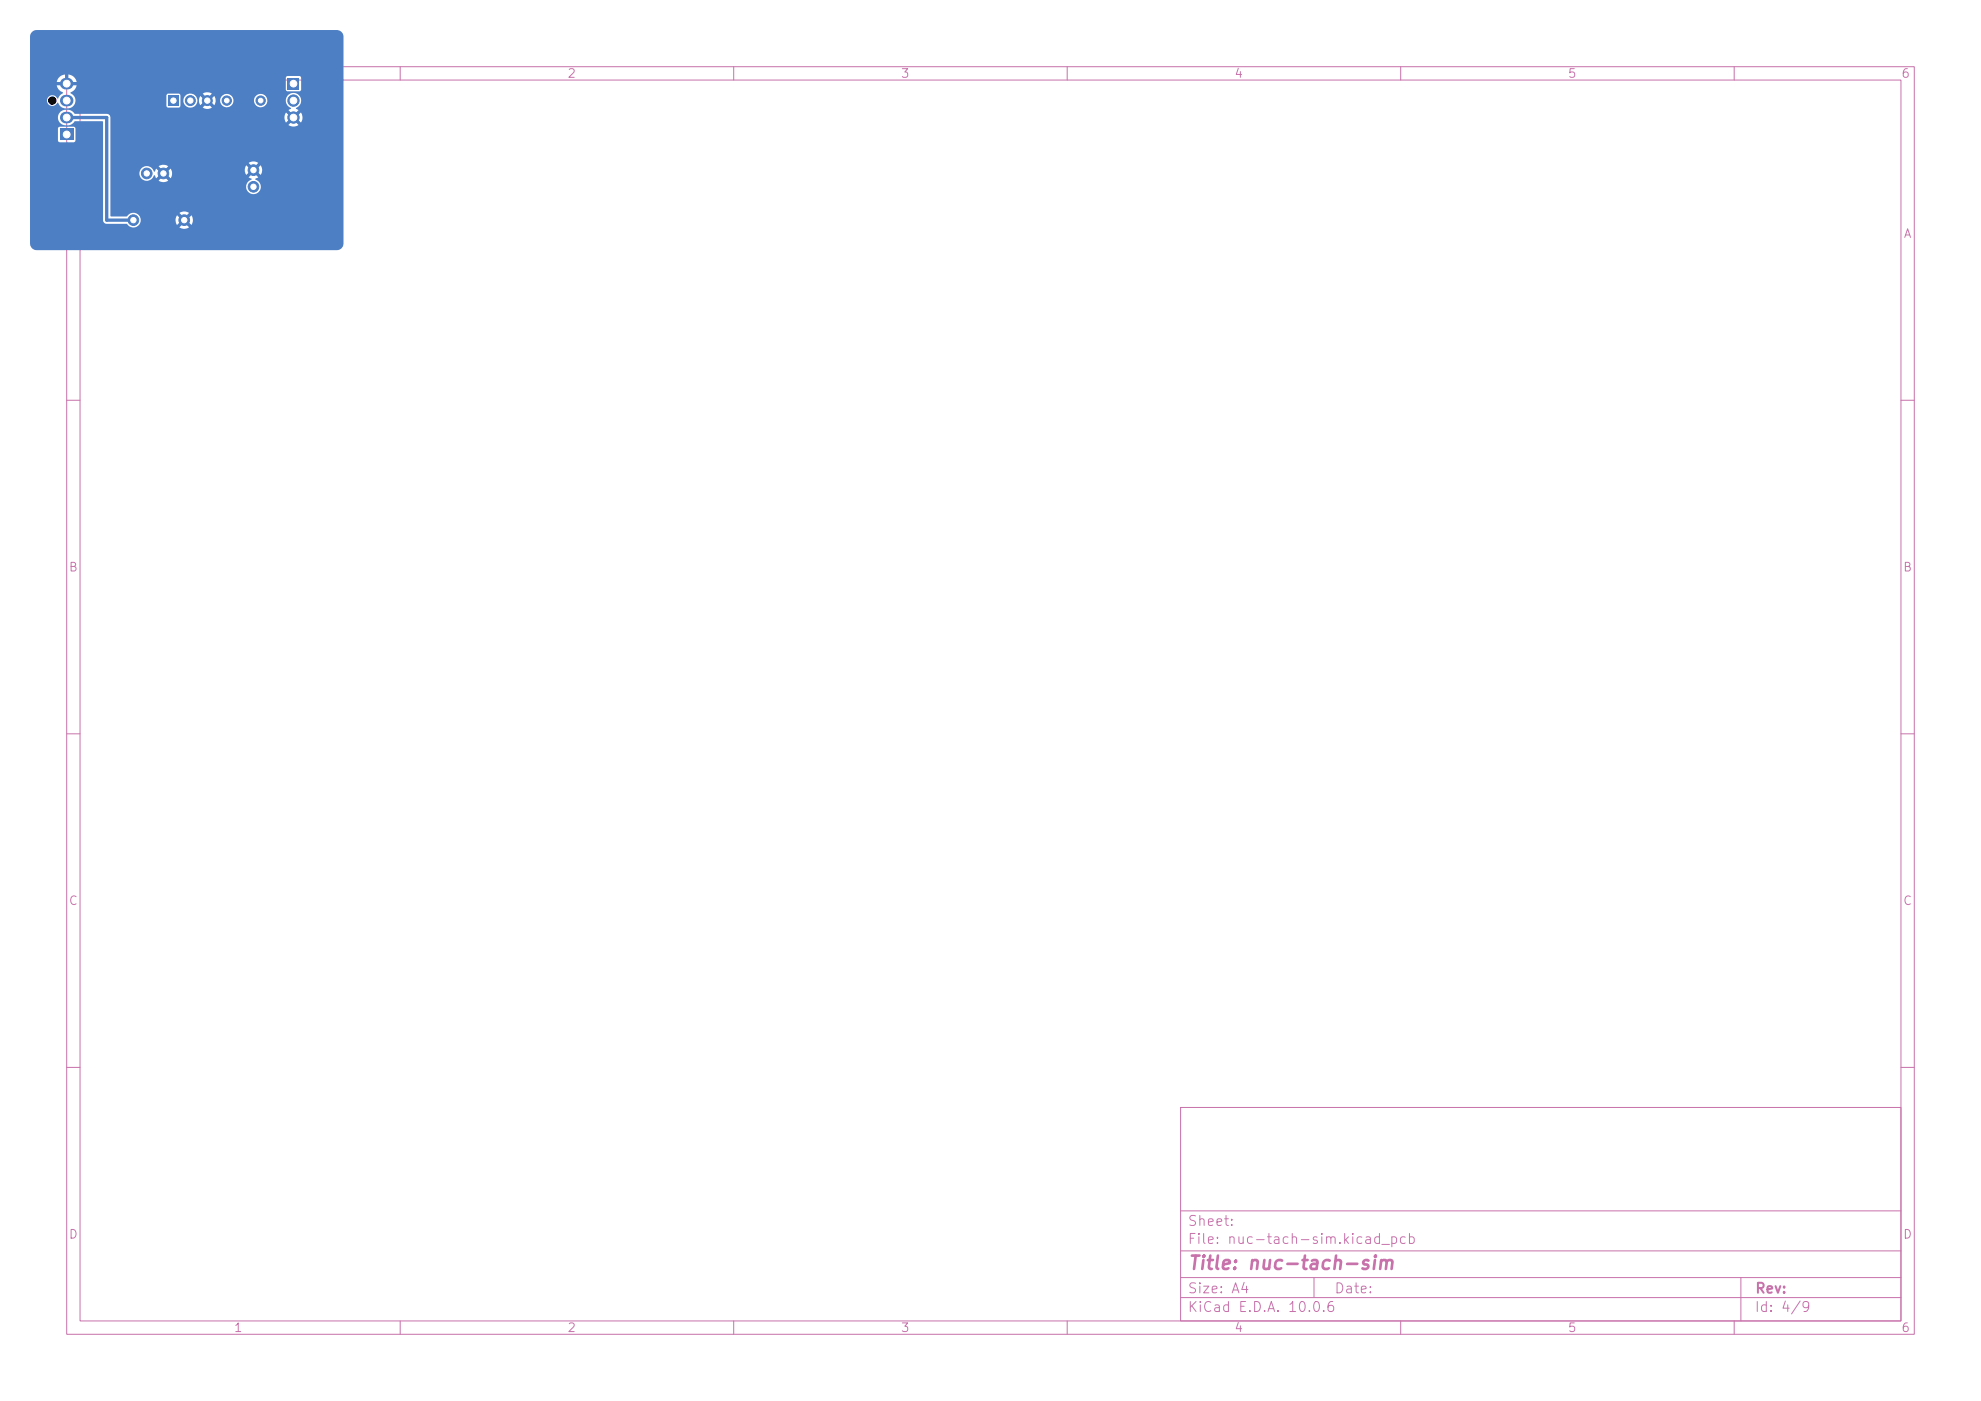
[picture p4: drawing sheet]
<svg xmlns="http://www.w3.org/2000/svg" width="297mm" height="210mm" viewBox="0 0 297 210" stroke-linecap="round" stroke-linejoin="round" font-family="sans-serif">
<defs><g id="words">
<text font-size="2" fill="#c872ab" x="178" y="190.8">Title: nuc-tach-sim</text>
<g font-size="1.5" fill="#c872ab">
<text x="178" y="184.1">Sheet:</text>
<text x="178" y="186.8">File: nuc-tach-sim.kicad_pcb</text>
<text x="178" y="197">KiCad E.D.A. 10.0.6</text>
<text x="178" y="194.2">Size: A4</text>
<text x="200" y="194.2">Date:</text>
<text x="263" y="197">Id: 4/9</text>
<text x="263" y="194.2">Rev:</text>
</g>
<g font-size="1.3" fill="#c872ab">
<text x="85" y="12">2</text>
<text x="135" y="12">3</text>
<text x="185" y="12">4</text>
<text x="235" y="12">5</text>
<text x="285" y="12">6</text>
<text x="285.3" y="36">A</text>
<text x="10.2" y="86">B</text>
<text x="285.2" y="86">B</text>
<text x="10.2" y="136">C</text>
<text x="285.2" y="136">C</text>
<text x="10.2" y="186">D</text>
<text x="285.2" y="186">D</text>
<text x="35" y="200">1</text>
<text x="85" y="200">2</text>
<text x="135" y="200">3</text>
<text x="185" y="200">4</text>
<text x="235" y="200">5</text>
<text x="285" y="200">6</text>
</g>
</g></defs>
<g fill="none" stroke="#c872ab" stroke-width=".15">
<path d="M10 10h277v190h-277zM12 12h273v186h-273zM60 10v2M110 10v2M160 10v2M210 10v2M260 10v2M10 60h2M285 60h2M10 110h2M285 110h2M10 160h2"/>
<path d="M177 166h108v32h-108zM285 160h2M60 198v2M110 198v2M160 198v2M177 194.5h108M177 191.5h108M177 187.5h108M177 181.5h108M197 191.5v3M210 198v2M260 198v2"/>
<path d="M261 191.5v6.5"/>
</g>
<path d="M25.3 14.3h1.4v1.5h-1.4z" fill="#4d7fc4"/>
<g fill="#4d7fc4" stroke="#4d7fc4" stroke-width=".15">
<circle cx="28.5" cy="15.1" r=".75"/>
<circle cx="31.1" cy="15.1" r=".75"/>
<circle cx="34" cy="15.1" r=".7"/>
<circle cx="39.1" cy="15.1" r=".7"/>
</g>
<path d="M9 19.3h2v1.7h-2z" fill="#4d7fc4"/>
<path d="M9.8 17.6h.3M9.8 15.1h.3M9.8 12.5h.3" fill="none" stroke="#4d7fc4" stroke-width="1.7"/>
<g fill="#4d7fc4" stroke="#4d7fc4" stroke-width=".15">
<circle cx="22" cy="26" r=".8"/>
<circle cx="24.5" cy="26" r=".8"/>
<circle cx="38" cy="28" r=".8"/>
<circle cx="38" cy="25.5" r=".8"/>
</g>
<path d="M43.2 11.7h1.6v1.7h-1.6z" fill="#4d7fc4"/>
<g fill="#4d7fc4" stroke="#4d7fc4" stroke-width=".15">
<circle cx="44" cy="15.1" r=".85"/>
<circle cx="44" cy="17.6" r=".85"/>
<circle cx="20" cy="33" r=".8"/>
<circle cx="27.6" cy="33" r=".8"/>
</g>
<path d="M10 17.6h6v15.4h4" fill="none" stroke="#4d7fc4" stroke-width=".5"/>
<path d="M4.9 4.7l.6-.2h44.9a1 1 0 0 1 1.1 1v31a1 1 0 0 1-1 1h-45a1 1 0 0 1-1-1v-17.2h4.2v1.8l.1 .2h2.3l.2-.2v-1.8l-.1-.3h-2.3l-.2 .3h-4.2v-1.8h4.2a1.17 1.17 0 0 0 1.1 1.3 1.29 1.29 0 0 0 1.4-.6h4.2v14.9l.3 .3 .2 .2h3.1a1.11 1.11 0 0 0 1.3 .5 1.11 1.11 0 0 0 .8-1.2h5.2l.2 .8 .7-.7 .2 .3 .2 .1-.7 .7a1.29 1.29 0 0 0 1.4 0l-.6-.7 .2-.1 .1-.3 .7 .7a1.29 1.29 0 0 0 0-1.4l-.7 .7-.1-.2-.2-.2 .6-.7a1.29 1.29 0 0 0-1.4 0l.7 .7-.3 .2-.1 .2-.7-.7-.2 .6h-5.2a1.14 1.14 0 0 0-.9-1 1.14 1.14 0 0 0-1.2 .5h-2.4v-6.5h4.3a1.14 1.14 0 0 0 1 1.2 1.14 1.14 0 0 0 1.2-.8l.3 .4 .7-.7 .1 .2 .3 .2-.7 .7a1.29 1.29 0 0 0 1.4 0l-.7-.7 .3-.2 .1-.2 .7 .7a1.29 1.29 0 0 0 .1-1.3h11l.2 .8 .7-.7 .1 .2 .3 .2-.7 .7 .4 .3a1.12 1.12 0 0 0-.8 1.3 1.12 1.12 0 0 0 1.3 .9 1.12 1.12 0 0 0 .9-1.4 1.43 1.43 0 0 0-.8-.8l.4-.3-.7-.7 .3-.2 .1-.2 .7 .7a1.29 1.29 0 0 0 0-1.4l-.7 .7-.2-.3-.2-.1 .7-.7a1.29 1.29 0 0 0-1.4 0l.7 .7-.2 .1-.2 .3-.7-.7-.2 .6h-11l-.1-.1-.7 .7-.1-.2-.3-.2 .7-.7a1.29 1.29 0 0 0-1.4 0l.7 .7-.3 .2-.1 .2-.7-.7-.3 .4a1.15 1.15 0 0 0-1.1-.8 1.15 1.15 0 0 0-1.1 1h-4.3l-.1-8.4h26.1l.1 .4 .2 .5 .6-.7 .4 .4-.7 .6a1.33 1.33 0 0 0 1.6 0l-.7-.6 .4-.4 .7 .6a1.34 1.34 0 0 0-.1-1.4l-.6 .6-.4-.4 .7-.6-.4-.3a1.17 1.17 0 0 0 .7-1.5 1.17 1.17 0 0 0-1.5-.6 1.17 1.17 0 0 0-.6 1.6l.6 .5-.4 .3 .7 .6-.4 .4-.6-.6-.3 .6h-26.1l-.2-.3-.2-.1h-4.9a1.22 1.22 0 0 0-1-.6 1.24 1.24 0 0 0-1.5 1h-4.2v-2.5h2.5v.2a.85 .85 0 0 0 .8 .7 .85 .85 0 0 0 .9-.5 1.15 1.15 0 0 0 1.1 .8 1.21 1.21 0 0 0 1.2-.3 1.21 1.21 0 0 0 .2-1.4l-.2-.2h13.9l.1 1.6 .2 .2h1.7l.1-.2 .1-.9h.4a1.06 1.06 0 0 0 1 1.1 1.06 1.06 0 0 0 1.1-1.1h.2l.2 .8 .7-.7 .1 .2 .2 .2-.6 .6a1.24 1.24 0 0 0 1.4 0l-.7-.6 .3-.2 .1-.2 .6 .7 .2-.8h.7a1.01 1.01 0 0 0 1 1.1 1.01 1.01 0 0 0 1-1.1h3.1v.2a1.01 1.01 0 0 0 1.5 .7 1.01 1.01 0 0 0 0-1.7 1.01 1.01 0 0 0-1.5 .8h-3.1v-.2a1.01 1.01 0 0 0-1.1-.7 1.01 1.01 0 0 0-.9 .9h-.7l-.2-.6-.6 .6-.1-.2-.3-.1 .7-.7a1.24 1.24 0 0 0-1.4 0l.6 .7-.2 .1-.1 .2-.7-.6-.2 .6h-.2a1.06 1.06 0 0 0-1.1-1 1.06 1.06 0 0 0-1 1h-.4l-.1-.7-.2-.3h-1.6l-.3 .3h-13.9l-.4-.3v-.2a1.39 1.39 0 0 0 .9-1h-1.1v-.5h1.1l-.3-.7h31.6l.1 2 .2 .1h1.8l.2-.2 .1-1.9-.3-.2h-1.8l-.3 .2h-31.6l-.5-.3-.5-.1v.9h-.5v-.9a1.36 1.36 0 0 0-1.2 1.1h1.1v.5l-1.1 .1a1.73 1.73 0 0 0 .9 1l-.4 .4-.4 .5a.85 .85 0 0 0-.8-.5 .85 .85 0 0 0-.8 .7h-2.5v-9.5l.1-.3z" fill="#4d7fc4"/>
<g fill="#fff" stroke="#fff" stroke-width=".15">
<circle cx="26" cy="15.1" r=".4"/>
<circle cx="28.5" cy="15.1" r=".4"/>
<circle cx="31.1" cy="15.1" r=".4"/>
<circle cx="34" cy="15.1" r=".35"/>
<circle cx="39.1" cy="15.1" r=".35"/>
<circle cx="10" cy="20.2" r=".51"/>
<circle cx="10" cy="17.6" r=".51"/>
<circle cx="10" cy="15.1" r=".51"/>
<circle cx="10" cy="12.5" r=".51"/>
<circle cx="22" cy="26" r=".4"/>
<circle cx="24.5" cy="26" r=".4"/>
<circle cx="38" cy="28" r=".4"/>
<circle cx="38" cy="25.5" r=".4"/>
<circle cx="44" cy="12.5" r=".5"/>
<circle cx="44" cy="15.1" r=".5"/>
<circle cx="44" cy="17.6" r=".5"/>
<circle cx="20" cy="33" r=".4"/>
<circle cx="27.6" cy="33" r=".4"/>
</g>
<circle cx="7.8" cy="15.1" r=".55" fill="#000" stroke="#000" stroke-width=".15"/>
<use href="#words"/>
</svg>
